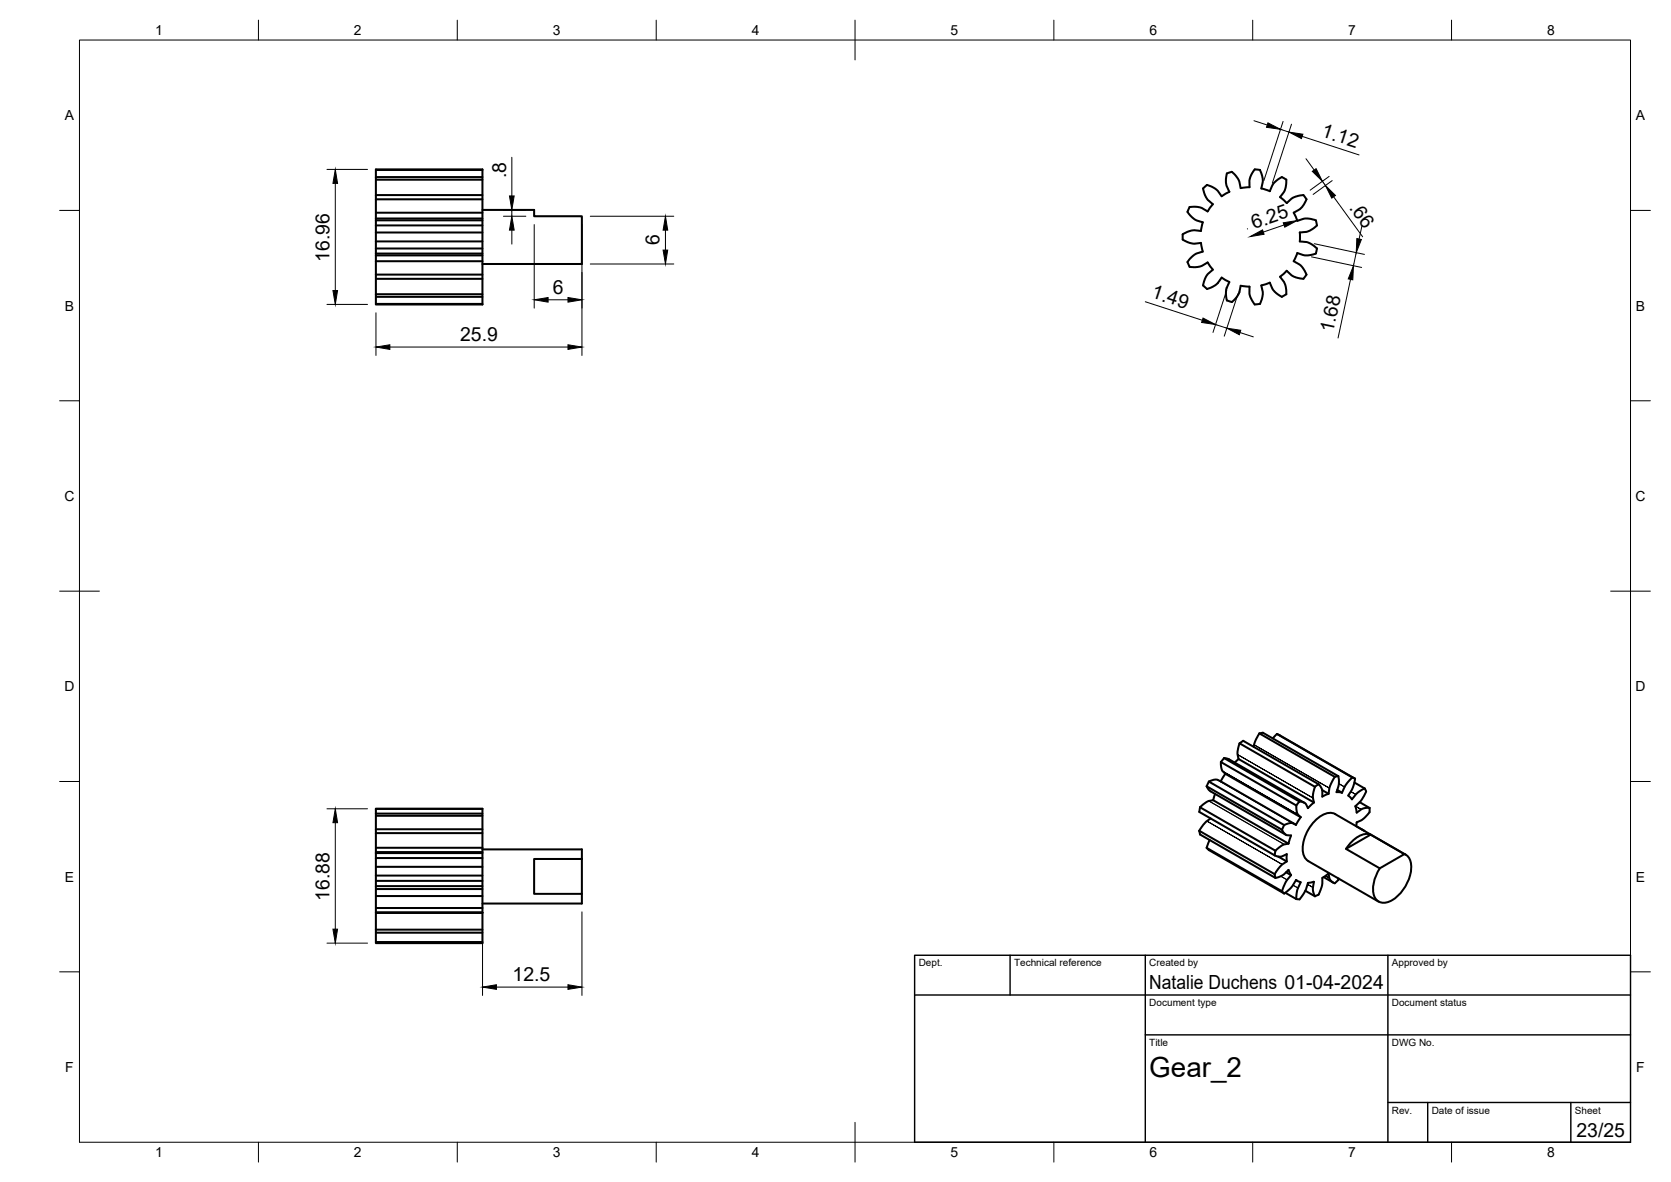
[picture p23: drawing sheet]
<svg xmlns="http://www.w3.org/2000/svg" width="420mm" height="297mm" viewBox="0 0 420 297" stroke-linecap="round" stroke-linejoin="round" font-family="sans-serif">
<defs><g id="words">
<text font-size="7" x="289" y="270.6">Gear_2</text>
<g font-size="4.9">
<text x="332" y="34.3" transform="rotate(18 332 34.3)">1.12</text>
<text x="127.2" y="44.8" transform="rotate(-90 127.2 44.8)">.8</text>
<text x="339.1" y="52.2" transform="rotate(54 339.1 52.2)">.66</text>
<text x="315.3" y="57.6" transform="rotate(-19 315.3 57.6)">6.25</text>
<text x="82.8" y="65.8" transform="rotate(-90 82.8 65.8)">16.96</text>
<text x="165.9" y="61.7" transform="rotate(-90 165.9 61.7)">6</text>
<text x="139" y="73.9">6</text>
<text x="289.3" y="74.7" transform="rotate(18 289.3 74.7)">1.49</text>
<text x="335.2" y="83.8" transform="rotate(-78 335.2 83.8)">1.68</text>
<text x="115.7" y="85.8">25.9</text>
<text x="82.8" y="226.4" transform="rotate(-90 82.8 226.4)">16.88</text>
<text x="128.9" y="246.6">12.5</text>
<text x="289" y="248.5">Natalie Duchens 01-04-2024</text>
<text x="396.4" y="285.7">23/25</text>
</g>
<g font-size="3.5">
<text x="39" y="8.8">1</text>
<text x="89" y="8.8">2</text>
<text x="139" y="8.8">3</text>
<text x="189" y="8.8">4</text>
<text x="239" y="8.8">5</text>
<text x="289" y="8.8">6</text>
<text x="339" y="8.8">7</text>
<text x="389" y="8.8">8</text>
<text x="16.3" y="30.2">A</text>
<text x="411.3" y="30.2">A</text>
<text x="16.3" y="78">B</text>
<text x="411.3" y="78">B</text>
<text x="16.2" y="125.9">C</text>
<text x="411.2" y="125.9">C</text>
<text x="16.2" y="173.7">D</text>
<text x="411.2" y="173.7">D</text>
<text x="16.3" y="221.6">E</text>
<text x="411.3" y="221.6">E</text>
<text x="16.4" y="269.4">F</text>
<text x="411.4" y="269.4">F</text>
<text x="39" y="290.8">1</text>
<text x="89" y="290.8">2</text>
<text x="139" y="290.8">3</text>
<text x="189" y="290.8">4</text>
<text x="239" y="290.8">5</text>
<text x="289" y="290.8">6</text>
<text x="339" y="290.8">7</text>
<text x="389" y="290.8">8</text>
</g>
<g font-size="2.5">
<text x="231" y="242.9">Dept.</text>
<text x="255" y="242.9">Technical reference</text>
<text x="289" y="242.9">Created by</text>
<text x="350" y="242.9">Approved by</text>
<text x="289" y="252.8">Document type</text>
<text x="350" y="252.8">Document status</text>
<text x="289" y="262.9">Title</text>
<text x="350" y="262.9">DWG No.</text>
<text x="350" y="279.9">Rev.</text>
<text x="360" y="279.9">Date of issue</text>
<text x="396" y="279.9">Sheet</text>
</g>
</g></defs>
<!-- layer: Visible -->
<g fill="none" stroke="#000" stroke-width=".51">
<path d="M94.5 42.6h26.8v33.9h-26.8zM94.5 58.4h26.8M94.5 56.6h26.8M94.5 55.4h26.8M94.5 53.5h26.8M94.5 50.1h26.8M94.5 49h26.8M94.5 45.2h26.8M94.5 44.5h26.8M94.5 42.7h26.8M94.5 54.9h26.8M121.3 52.8h13v1.5h12v12h-25"/>
<path d="M301.9 58l-2.1-.1-1.8 .6a.68 .68 0 0 0-.6 1 .73 .73 0 0 0 .6 1.1l2 .6 1.9-.1M302.5 47.4l.5 1.6 .5 1 1.4 1.3-1.3 1.8M302.5 47.3l.5-.4a.69 .69 0 0 1 1.2-.2l1.7 .9 1.3 1.7 1.9-1.1M303.6 53.1l-1.6-.9-1.8-.2a1.17 1.17 0 0 0-1.2 .3 1.17 1.17 0 0 0-.2 1.3l1.5 1.5 2.1 .8-.4 2.1M308.5 43.6l-.2 2.3 .1 .8 .7 1.5M309.7 43.2l-1.2 .4M316.8 42.7l.7 2.2v.8l-.3 1.7 2.1 .7 .6-1.5 .6-.8 1.8-1.3 .3 .1a1.08 1.08 0 0 1 .8 1.3l-.4 2.1-1.1 1.5 1.6 1.5 1.3-1.1 1-.5 1.9-.4 .4 .5a.71 .71 0 0 1 .1 1.3l-1.3 1.7-1.6 1 .9 2 1.9-.6 1.7 .2a1.18 1.18 0 0 1 1.1 .5 1.18 1.18 0 0 1 0 1.3l-2 1.2-2.1 .3v2.3l1.7 .1 .9 .4 1.7 1.2-.1 .7a.72 .72 0 0 1-.8 .9l-2.2 .2-1.8-.6M316.8 42.7l-1.3-.1-.6 .9-.7 1.9v1.6l-2.2 .3-.4-1.6-.3-.8-1.6-1.7M94.5 76.4h26.8M94.5 74.6h26.8M94.5 73.9h26.8M94.5 65.6h26.8"/>
<path d="M94.5 70.1h26.8M94.5 69h26.8M94.5 63.7h26.8M94.5 62.4h26.8M94.5 60.7h26.8M94.5 64.2h26.8M302 61l.4 2.2-1.8 .6-1.6 1.5a.7 .7 0 0 0-.2 1.2 .72 .72 0 0 0 1.1 .6l2-.2 1.7-.9M303.6 65.9l1.4 1.9-1.6 1.4-.5 1-.4 1.5M308.5 75.5l1.3 .4M309.1 70.9l-.8 2 .2 2.6M309.1 70.9l-1.9-1.1-1.4 1.7-1.6 .9a.89 .89 0 0 1-1.4-.4l-.3-.3M312 71.8l-.5 2-.8 1.1-1 1"/>
<path d="M321.9 69.6l1 1.3 .4 1.1 .1 1.9-.5 .4a.69 .69 0 0 1-1.2-.1l-1.7-1.4-.7-1.8-2.2 .7 .4 2.2-.4 1.8a.71 .71 0 0 1-.9 .8h-.7l-1.1-1.8-.2-1v-1.7l-2.2-.2M323.5 68l-1.6 1.5M326.2 63.6l-.9 2 1.4 .8 .8 .8 1 1.8-.4 .5a.71 .71 0 0 1-1.1 .5l-2.1-.7-1.4-1.2M303.4 197.6l.9 1.2 19 11M303.4 197.6l18.9 10.9M304 196.4l18.9 10.9M304 196.4l-.6 1.2M305.5 199.5l-.5 1.6M306.9 196.3l-.9-.4h-.5l-1.5 .5M306.9 196.3l19 11M307.8 190.5l-.8 1M308.1 194.4l-.9-.9-.2-2 18.9 10.9"/>
<path d="M308.1 194.4l18.9 11M308.1 194.5l-1.2 1.9M311.4 190.7l19 11M311.4 190.7l-.9 .9M311.7 186.8l-.6 2.4 .3 1.5M311.7 186.8l18.9 10.9M312.6 186.2l19 10.9M312.6 186.2l-.9 .6M315.2 187.7l.4-1.3 1.1-2.1 18.9 10.9M316.7 184.3l.9-.2 18.9 11M321.1 184.5l18.9 10.9-1.6 1.8-1 2M321.1 184.5l-1.1 1.1"/>
<path d="M321.1 184.5l19.6 11.2-.7 2.6-1 1.6 .9 1M330.6 197.7l-.5 2.3 .3 1.7M331.6 197.1l.8 1.3 .1 1.8 1.6-.7M331.6 197.1l-1 .6M332.4 198.6l1.7 .9M335.6 195.2l-1.2 2.3-.3 2M336.3 198.5l1.1 .7M336.5 195l-.9 .2M336.5 195.1l.1 2-.5 2 1.3 .1M340 195.4l.7 .3M340.6 196.6l2.5 1.5M343.1 198.1l-1.8 1.1-1.4 1.7"/>
<path d="M343.1 198.1a1.34 1.34 0 0 1-.1 1.9l-.9 1.4-1.3 1.2 .3 1.6 1.6-1 1.7-.2M94.5 203.2h26.8v33.8h-26.8zM94.5 217.8h26.8M94.5 215.6h26.8M94.5 214.4h26.8M94.5 213h26.8M94.5 209.4h26.8M94.5 208.4h26.8M94.5 205h26.8M94.5 204.5h26.8M94.5 203.3h26.8M94.5 214.1h26.8"/>
<path d="M121.3 213.5h25v2.4M134.3 215.9h12v8.7h-12zM301.5 208.8l19 10.9M301.6 208.8l.1 .9 19 10.9 1.8-.6 1.5-1.4M301.7 202.9l19 10.9M301.7 202.9l-.2 1.1 19 11 1 .3h.6l1.4-.6M303.4 213.1l18.9 10.9M303.4 213.1l.6 .5 18.9 10.9M304.2 211.1l-.8 2M304.4 205.7l-1.4 1-1.5 2.1M305 201.1l19 10.9-1.8 .5-1.5 1.3M305 201.1l-1.5 .4-1.8 1.4"/>
<path d="M320.5 219.7l.2 .9M320.7 213.8l-.2 1.1M321.4 215.3l2.1 1.2M322.3 208.5l1 1.3 1.3 .2-.6 2M322.9 207.3l-.5 1.2M323.4 219.2l1.2 .7-1.3 1.7-1 2.4M323.5 216.5l-1.5 1.1-1.5 2.1M323.5 214.6v1.9M324 218.6l.6 1.3M325.9 207.3l-1.2-.5-1.8 .5M325.9 202.4l.3 2 .8 1M326.7 201.4l-.8 1"/>
<path d="M326.7 201.4a1.69 1.69 0 0 1 1.7 .7l.5 1 1.5-1.5M326.7 201.4l-18.9-10.9 1.2 .3 19 10.9M327 205.4l-1.1 1.9M334.1 219.5l.3 1.6 .9 .7 .3 .2 .9-.9 .1-.3M334.1 219.5l-1.6 1.1-.1 1.9-.6 1.7-.2 .6-1 .4M338.4 213.3l6.2-3.6 8.5 4.9-6.2 3.6zM341.1 206.6l-.1 1 1.8 1M341.9 201.6l2.5 1.4M342.5 208.5l.6 .3M344.4 203v.6a1.3 1.3 0 0 1-.8 1.4l-1 1-1.5 .7M344.7 209.7a5.5 5.5 0 0 0-5.6 2.7l-.6 .9M353.1 214.6a3.6 3.6 0 0 1 1.7 4.4 9.9 9.9 0 0 1-6.2 7.8 2.73 2.73 0 0 1-3.4-3l.1-1.5 .4-1.6 1.2-2.5"/>
<path d="M353.4 214.8l-17.7-10.2a3.9 3.9 0 0 0-4.1 .8 10 10 0 0 0-3.8 9.4l.6 1.2 .6 .4 17.6 10.2M94.5 236.7h26.8M94.5 229.4h26.8M94.5 234.4h26.8M94.5 233.6h26.8M94.5 229.3h26.8M94.5 228.2h26.8M94.5 225.2h26.8M94.5 222.7h26.8M94.5 221.4h26.8M94.5 223.4h26.8M94.5 220h26.8"/>
<path d="M146.3 224.6v2.5h-25M322.4 224l.5 .5M323.2 224.4l2.7 1.5M325.9 221.2l1.1 .5-.8 2-.3 2.2M325.9 225.9l.8 .1M326.1 221.3l-.2-.1-1.2 1.8-1.8 1.5M328.2 223.8l2.4 1.4M330.6 225.2l-.5-1.7 .3-1.9-1.5 .3-.7 2-1.5 2.1M332.8 220.4l2.4 1.4"/>
</g>
<!-- layer: Visible Narrow -->
<g fill="none" stroke="#000" stroke-width=".25">
<path d="M306.1 195.9l18.9 11M334.3 198.1l-19-10.9 19 10.9M338.1 197.8l-1.4-.9 1.4 .9M340.9 199.7l-1.3-.8 1.3 .8M304 201.3l18.9 10.9M322.4 217.2l-18.9-10.9 18.9 10.9M326.4 204.7l-19-10.9 19 10.9M330.1 200.5l-18.9-10.9 18.9 10.9M340.8 202.6l1.4 .8-1.4-.8M322.1 220.2l1.5 .9M325.1 222.4l1.3 .8M330.1 223l-1.3-.8 1.3 .8"/>
<path d="M334.3 220.7l-1-.6 1 .6"/>
</g>
<!-- layer: BORDER -->
<g fill="none" stroke="#000" stroke-width=".25">
<path d="M20 10.1h390v276.9h-390zM65 5.1v5M115 5.1v5M165 5.1v5M215 5.1v10M265 5.1v5M315 5.1v5M365 5.1v5M15 52.9h5M410 52.9h5M15 100.7h5M410 100.7h5"/>
<path d="M15 148.6h10M405 148.6h10M15 196.4h5M410 196.4h5M15 244.2h5M410 244.2h5M65 287v5M115 287v5M165 287v5M215 282.1v9.9M265 287v5M315 287v5"/>
<path d="M365 287v5"/>
</g>
<!-- layer: TITLEBLOCK -->
<path d="M230 240.1h180v46.9h-180zM230 250h180M254 240.1v9.9M288 240.1v46.9M349 240.1v46.9M288 260.1h122M349 277.1h61M359 277.1v9.9M395 277.1v9.9" fill="none" stroke="#000" stroke-width=".36"/>
<!-- layer: FD_Dimensions -->
<g fill="none" stroke="#000" stroke-width=".25">
<path d="M128.7 39.5v9.7M315.3 30.3l3.3 1.1M322 32.5l2.1 .7M322.6 30.5l-4.8 14.9M324.7 31.2l-4.8 14.8M327.4 34.3l14.3 4.6M328.4 39.9l2 2.8M82.2 42.6h10.2M84.3 46.1v26.9M126.6 54.3h5.6M126.6 52.7h5.6M128.7 52.7v1.6"/>
<path d="M128.7 57.8v3.5M134.3 56.4v21M146.3 56.4v32.9M148.4 54.3h21M167.3 57.8v5.1M313.6 57.5l.1 .1M322.9 56.5l-5.3 1.8M325.5 53.4v.1M332.5 45.6l.8 1M334.2 44.3l-4.8 3.5M335 45.4l-4.8 3.5M335.3 49.5l7.3 10"/>
<path d="M342.5 56.6l-.8 3.5M82.2 76.5h10.2M94.5 78.6v10.7M137.8 75.3h5M148.4 66.3h21M288 75.8l14.3 4.7M308.5 72.9l-3.5 10.7M311.3 73.8l-3.5 10.7M329.8 64.5l12.6 2.7M330.5 61.2l12.6 2.7M339.6 70.2l-3.2 14.7M341 63.5l-.7 3.3"/>
<path d="M98 87.2h44.8M305.6 81.6l2.9 .9M311.8 83.6l3.3 1.1M82.2 203.2h10.2M84.3 206.7v26.8M82.2 237h10.2M121.3 229.2v21M146.3 229.2v21M124.8 248.1h18"/>
</g>
<g fill="#000" stroke="#000" stroke-width=".25">
<path d="M318.8 30.9l3.2 1.6-3.5-.5zM324.1 33.2l3.5 .5-.4 1.1zM84.3 42.6l.6 3.5h-1.2zM128.7 54.3l.6 3.5h-1.2zM128.1 49.2h1.2l-.6 3.5zM167.3 54.3l.6 3.5h-1.2zM314.3 59.5l3.2-1.7 .3 1.1zM322.7 56l3.5-.6-3.2 1.7zM330 43.1l.9-.7 1.6 3.2zM333.3 46.6l2.5 2.5-.9 .7zM341.2 60l1.1 .2-1.3 3.3zM83.7 73h1.2l-.6 3.5z"/>
<path d="M134.3 75.3l3.5-.5v1.1zM142.8 74.8l3.5 .5-3.5 .6zM166.7 62.9h1.2l-.6 3.4zM302.5 79.9l3.1 1.7-3.5-.6zM340.3 66.8l-.2 3.5-1.1-.2zM94.5 87.2l3.5-.6v1.2zM142.8 86.6l3.5 .6-3.5 .6zM308.5 82.5l3.5 .5-.4 1.1zM84.3 203.2l.6 3.5h-1.2zM83.7 233.5h1.2l-.6 3.5zM121.3 248.1l3.5-.6v1.1zM142.8 247.5l3.5 .6-3.5 .5z"/>
</g>
<use href="#words"/>
</svg>
